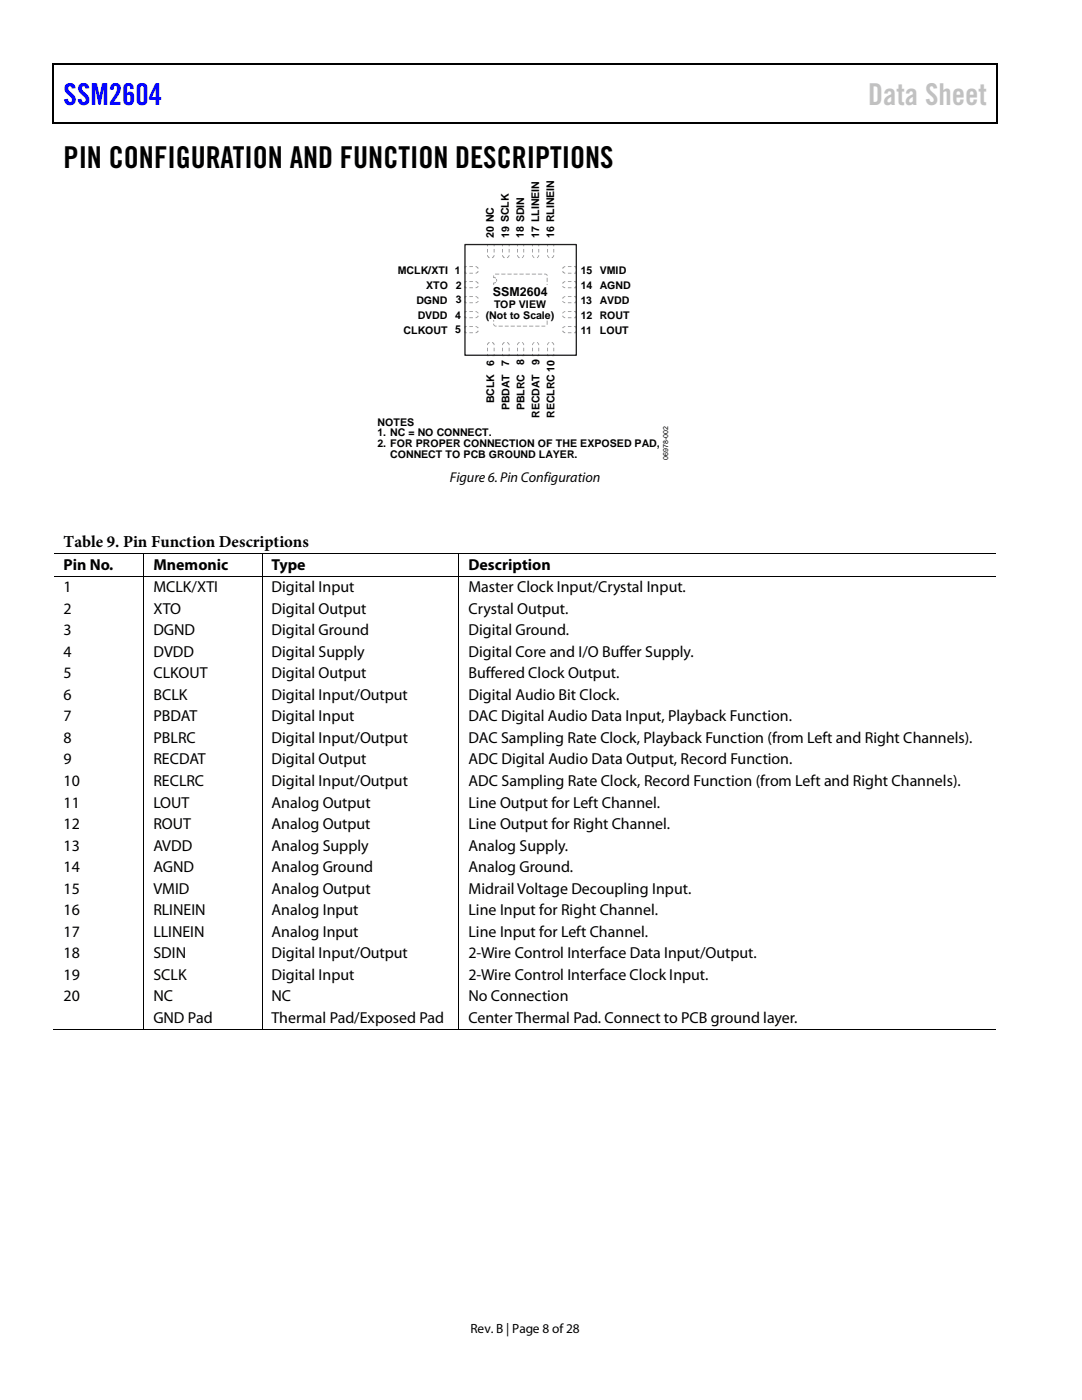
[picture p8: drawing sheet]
<svg xmlns="http://www.w3.org/2000/svg" width="216mm" height="279mm" viewBox="0 0 216 279" stroke-linecap="round" stroke-linejoin="round" font-family="sans-serif">
<defs><g id="words">
<text font-size="6" fill="#00f" x="12.7" y="20.9">SSM2604</text>
<text font-size="6" fill="#c1c1c1" x="173.2" y="20.9">Data Sheet</text>
<text font-size="6" x="12.7" y="33.6">PIN CONFIGURATION AND FUNCTION DESCRIPTIONS</text>
<text font-size="3.3" x="12.7" y="109.2">Table 9. Pin Function Descriptions</text>
<g font-size="3.2">
<text x="12.7" y="113.7">Pin No.</text>
<text x="30.6" y="113.7">Mnemonic</text>
<text x="54.2" y="113.7">Type</text>
<text x="93.5" y="113.7">Description</text>
<text x="12.7" y="118.2">1</text>
<text x="30.6" y="118.2">MCLK/XTI</text>
<text x="54.2" y="118.2">Digital Input</text>
<text x="93.5" y="118.2">Master Clock Input/Crystal Input.</text>
<text x="12.7" y="122.5">2</text>
<text x="30.6" y="122.5">XTO</text>
<text x="54.2" y="122.5">Digital Output</text>
<text x="93.5" y="122.5">Crystal Output.</text>
<text x="12.7" y="126.8">3</text>
<text x="12.7" y="131.1">4</text>
<text x="30.6" y="126.8">DGND</text>
<text x="30.6" y="131.1">DVDD</text>
<text x="54.2" y="126.8">Digital Ground</text>
<text x="54.2" y="131.1">Digital Supply</text>
<text x="93.5" y="126.8">Digital Ground.</text>
<text x="93.5" y="131.1">Digital Core and I/O Buffer Supply.</text>
<text x="12.7" y="135.4">5</text>
<text x="30.6" y="135.4">CLKOUT</text>
<text x="54.2" y="135.4">Digital Output</text>
<text x="93.5" y="135.4">Buffered Clock Output.</text>
<text x="12.7" y="139.7">6</text>
<text x="12.7" y="144">7</text>
<text x="30.6" y="139.7">BCLK</text>
<text x="30.6" y="144">PBDAT</text>
<text x="54.2" y="139.7">Digital Input/Output</text>
<text x="54.2" y="144">Digital Input</text>
<text x="93.5" y="139.7">Digital Audio Bit Clock.</text>
<text x="93.5" y="144">DAC Digital Audio Data Input, Playback Function.</text>
<text x="12.7" y="148.3">8</text>
<text x="30.6" y="148.3">PBLRC</text>
<text x="54.2" y="148.3">Digital Input/Output</text>
<text x="93.5" y="148.3">DAC Sampling Rate Clock, Playback Function (from Left and Right Channels).</text>
<text x="12.7" y="152.6">9</text>
<text x="30.6" y="152.6">RECDAT</text>
<text x="54.2" y="152.6">Digital Output</text>
<text x="93.5" y="152.6">ADC Digital Audio Data Output, Record Function.</text>
<text x="12.7" y="156.8">10</text>
<text x="12.7" y="161.2">11</text>
<text x="30.6" y="156.8">RECLRC</text>
<text x="30.6" y="161.2">LOUT</text>
<text x="54.2" y="156.8">Digital Input/Output</text>
<text x="54.2" y="161.2">Analog Output</text>
<text x="93.5" y="156.8">ADC Sampling Rate Clock, Record Function (from Left and Right Channels).</text>
<text x="93.5" y="161.2">Line Output for Left Channel.</text>
<text x="12.7" y="165.4">12</text>
<text x="30.6" y="165.4">ROUT</text>
<text x="54.2" y="165.4">Analog Output</text>
<text x="93.5" y="165.4">Line Output for Right Channel.</text>
<text x="12.7" y="169.8">13</text>
<text x="30.6" y="169.8">AVDD</text>
<text x="54.2" y="169.8">Analog Supply</text>
<text x="93.5" y="169.8">Analog Supply.</text>
<text x="12.7" y="174">14</text>
<text x="12.7" y="178.4">15</text>
<text x="30.6" y="174">AGND</text>
<text x="30.6" y="178.4">VMID</text>
<text x="54.2" y="174">Analog Ground</text>
<text x="54.2" y="178.4">Analog Output</text>
<text x="93.5" y="174">Analog Ground.</text>
<text x="93.5" y="178.4">Midrail Voltage Decoupling Input.</text>
<text x="12.7" y="182.6">16</text>
<text x="30.6" y="182.6">RLINEIN</text>
<text x="54.2" y="182.6">Analog Input</text>
<text x="93.5" y="182.6">Line Input for Right Channel.</text>
<text x="12.7" y="186.9">17</text>
<text x="12.7" y="191.2">18</text>
<text x="30.6" y="191.2">SDIN</text>
<text x="30.6" y="186.9">LLINEIN</text>
<text x="54.2" y="191.2">Digital Input/Output</text>
<text x="54.2" y="186.9">Analog Input</text>
<text x="93.5" y="191.2">2-Wire Control Interface Data Input/Output.</text>
<text x="93.5" y="186.9">Line Input for Left Channel.</text>
<text x="12.7" y="195.5">19</text>
<text x="30.6" y="195.5">SCLK</text>
<text x="54.2" y="195.5">Digital Input</text>
<text x="93.5" y="195.5">2-Wire Control Interface Clock Input.</text>
<text x="12.7" y="199.8">20</text>
<text x="30.6" y="199.8">NC</text>
<text x="54.2" y="199.8">NC</text>
<text x="93.5" y="199.8">No Connection</text>
<text x="30.6" y="204.1">GND Pad</text>
<text x="54.2" y="204.1">Thermal Pad/Exposed Pad</text>
<text x="93.5" y="204.1">Center Thermal Pad. Connect to PCB ground layer.</text>
</g>
<text font-size="2.8" x="89.7" y="96.1">Figure 6. Pin Configuration</text>
<text font-size="2.7" x="93.9" y="266">Rev. B | Page 8 of28</text>
<text font-size="2.5" x="98.3" y="59">SSM2604</text>
<g font-size="2.1">
<text x="98.5" y="47.5" transform="rotate(-90 98.5 47.5)">20 NC</text>
<text x="101.6" y="47.5" transform="rotate(-90 101.6 47.5)">19 SCLK</text>
<text x="104.5" y="47.5" transform="rotate(-90 104.5 47.5)">18 SDIN</text>
<text x="107.6" y="47.5" transform="rotate(-90 107.6 47.5)">17 LLINEIN</text>
<text x="110.6" y="47.5" transform="rotate(-90 110.6 47.5)">16 RLINEIN</text>
<text x="79.4" y="54.7">MCLK/XTI 1</text>
<text x="85" y="57.7">XTO</text>
<text x="90.9" y="57.7">2</text>
<text x="115.9" y="54.6">15 VMID</text>
<text x="115.9" y="57.6">14 AGND</text>
<text x="83.1" y="60.6">DGND</text>
<text x="83.3" y="63.6">DVDD</text>
<text x="90.8" y="63.6">4</text>
<text x="90.9" y="60.5">3</text>
<text x="96.9" y="63.7">(Not to Scale)</text>
<text x="98.6" y="61.6">TOP VIEW</text>
<text x="115.9" y="60.6">13</text>
<text x="115.9" y="63.6">12 ROUT</text>
<text x="119.7" y="60.6">AVDD</text>
<text x="80.5" y="66.6">CLKOUT</text>
<text x="90.8" y="66.5">5</text>
<text x="115.9" y="66.6">11</text>
<text x="119.7" y="66.6">LOUT</text>
<text x="98.6" y="73" transform="rotate(-90 98.6 73)">6</text>
<text x="101.6" y="73" transform="rotate(-90 101.6 73)">7</text>
<text x="104.6" y="72.9" transform="rotate(-90 104.6 72.9)">8</text>
<text x="107.7" y="72.9" transform="rotate(-90 107.7 72.9)">9</text>
<text x="98.6" y="80.5" transform="rotate(-90 98.6 80.5)">BCLK</text>
<text x="101.7" y="81.9" transform="rotate(-90 101.7 81.9)">PBDAT</text>
<text x="104.7" y="81.9" transform="rotate(-90 104.7 81.9)">PBLRC</text>
<text x="107.7" y="83.4" transform="rotate(-90 107.7 83.4)">RECDAT</text>
<text x="110.7" y="83.4" transform="rotate(-90 110.7 83.4)">RECLRC 10</text>
<text x="75.3" y="85">NOTES</text>
<text x="75.3" y="87.1">1. NC = NO CONNECT.</text>
<text x="75.3" y="89.2">2. FOR PROPER CONNECTION OF THE EXPOSED PAD,</text>
<text x="77.9" y="91.3">CONNECT TO PCB GROUND LAYER.</text>
</g>
<text font-size="1.4" x="133.3" y="91.8" transform="rotate(-90 133.3 91.8)">06978-002</text>
</g></defs>
<path d="M10.5 12.7h.3v1h-.3zM10.5 12.7h.3v.3h-.3zM133.3 12.7h.3v.3h-.3zM198.8 12.7h.2v1h-.2zM198.8 12.7h.2v.3h-.2zM10.5 24.4h.3v.2h-.3zM133.1 24.4h.2v.2h-.2zM198.8 24.4h.2v.2h-.2z" fill="#000"/>
<path d="M10.7 13.7v10.7M10.8 12.8h122.5M133.6 12.8h65.2M198.9 13.7v10.7M10.8 24.5h188" fill="none" stroke="#000" stroke-width=".25"/>
<g fill="#969696">
<path d="M114.6 66.3h.2v-.2h.2v.4h-.4z"/>
<path d="M114.6 65.1h.4v.4h-.2v-.2h-.2z"/>
<path d="M114.6 60.3h.2v-.2h.2v.4h-.4z"/>
<path d="M114.6 59.1h.4v.4h-.2v-.2h-.2z"/>
<path d="M114.6 63.3h.2v-.2h.2v.4h-.4z"/>
<path d="M114.6 62.1h.4v.4h-.2v-.2h-.2z"/>
<path d="M114.6 57.3h.2v-.2h.2v.4h-.4z"/>
<path d="M114.6 56.1h.4v.4h-.2v-.2h-.2z"/>
<path d="M114.6 54.4h.2v-.2h.2v.4h-.4z"/>
<path d="M114.6 53.1h.4v.5h-.2v-.3h-.2z"/>
<path d="M110.1 48.7h.5v.5h-.2v-.3h-.3z"/>
<path d="M109.2 48.7h.4v.2h-.2v.3h-.2z"/>
<path d="M104.2 48.7h.4v.5h-.2v-.3h-.2z"/>
<path d="M103.2 48.7h.4v.2h-.2v.3h-.2z"/>
<path d="M107.1 48.7h.5v.5h-.2v-.3h-.3z"/>
<path d="M106.2 48.7h.4v.2h-.2v.3h-.2z"/>
<path d="M101.2 48.7h.5v.5h-.2v-.3h-.3z"/>
<path d="M100.2 48.7h.4v.2h-.2v.3h-.2z"/>
<path d="M98.2 48.7h.5v.5h-.2v-.3h-.3z"/>
<path d="M97.2 48.7h.4v.2h-.2v.3h-.2z"/>
<path d="M109.2 70.6h.2v.3h.2v.2h-.4z"/>
<path d="M110.1 70.9h.3v-.3h.2v.5h-.5z"/>
<path d="M103.2 70.6h.2v.3h.2v.2h-.4z"/>
<path d="M104.2 70.9h.2v-.3h.2v.5h-.4z"/>
<path d="M106.2 70.6h.2v.3h.2v.2h-.4z"/>
<path d="M107.1 70.9h.3v-.3h.2v.5h-.5z"/>
<path d="M100.2 70.6h.2v.3h.2v.2h-.4z"/>
<path d="M101.2 70.9h.3v-.3h.2v.5h-.5z"/>
<path d="M97.2 70.6h.2v.3h.2v.2h-.4z"/>
<path d="M98.2 70.9h.3v-.3h.2v.5h-.5z"/>
<path d="M92.7 65.1h.4v.2h-.2v.2h-.2z"/>
<path d="M92.7 66.1h.2v.2h.2v.2h-.4z"/>
<path d="M92.7 59.1h.4v.2h-.2v.2h-.2z"/>
<path d="M92.7 60.1h.2v.2h.2v.2h-.4z"/>
<path d="M92.7 62.1h.4v.2h-.2v.2h-.2z"/>
<path d="M92.7 63.1h.2v.2h.2v.2h-.4z"/>
<path d="M92.7 56.1h.4v.2h-.2v.2h-.2z"/>
<path d="M92.7 57.1h.2v.2h.2v.2h-.4z"/>
<path d="M92.7 53.1h.4v.2h-.2v.3h-.2z"/>
<path d="M92.7 54.2h.2v.2h.2v.2h-.4z"/>
<path d="M113.3 66.3v.2h.7v-.2zM112.2 66.1l.1 .2 .5 .2v-.2l-.4-.3zM112.3 65.3l-.1 .1 .2 .1 .4-.2v-.2zM113.3 65.1v.2h.7v-.2z"/>
<path d="M113.3 60.3v.2h.7v-.2zM112.2 60.1l.1 .2 .5 .2v-.2zM112.3 59.3l-.1 .2 .2 .1 .4-.3v-.2zM113.3 59.1v.2h.7v-.2z"/>
<path d="M113.3 63.3v.2h.7v-.2zM112.2 63.1l.1 .2 .5 .2v-.2l-.4-.3zM112.3 62.3l-.1 .2 .6-.2v-.2zM113.3 62.1v.2h.7v-.2z"/>
<path d="M113.3 57.3v.2h.7v-.2zM112.2 57.2l.6 .3v-.2l-.4-.2zM112.3 56.3l-.1 .2 .2 .1 .4-.3v-.2zM113.3 56.1v.2h.7v-.2z"/>
<path d="M113.3 54.4v.2h.7v-.2zM112.2 54.2l.1 .2 .5 .2v-.2l-.4-.3zM112.3 53.3l-.1 .3h.2l.4-.3v-.2zM113.3 53.1v.2h.7v-.2z"/>
<path d="M110.4 49.7v.7h.2v-.7zM110.4 50.9l-.3 .5v.1l.4-.3 .1-.3zM109.2 50.9l.2 .5 .2 .1-.2-.6zM109.2 49.7v.7h.2v-.7z"/>
<path d="M104.4 49.7v.7h.2v-.7zM104.4 50.9l-.2 .6 .3-.3 .1-.3zM103.2 50.9l.2 .5 .2 .1 .1-.1-.3-.5zM103.2 49.7v.7h.2v-.7z"/>
<path d="M107.4 49.7v.7h.2v-.7zM107.4 50.9l-.3 .6 .4-.3 .1-.3zM106.2 50.9l.2 .5 .2 .1-.2-.6zM106.2 49.7v.7h.2v-.7z"/>
<path d="M101.5 49.7v.7h.2v-.7zM101.5 50.9l-.3 .5v.1l.4-.3 .1-.3zM100.2 50.9l.2 .5 .2 .1 .1-.1-.3-.5zM100.2 49.7v.7h.2v-.7z"/>
<path d="M98.5 49.7v.7h.2v-.7zM98.5 50.9l-.3 .5v.1l.4-.3 .1-.3zM97.2 50.9l.2 .5 .2 .1 .1-.1-.3-.5zM97.2 49.7v.7h.2v-.7z"/>
<path d="M109.2 69.4v.7h.2v-.7zM109.4 68.4l-.2 .5h.2l.2-.6zM110.1 68.3v.1l.3 .3v.2h.2l-.1-.3zM110.4 69.4v.7h.2v-.7z"/>
<path d="M103.2 69.4v.7h.2v-.7zM103.4 68.4l-.2 .5h.2v-.2l.3-.3-.1-.1zM104.2 68.3l.2 .6h.2l-.1-.3zM104.4 69.4v.7h.2v-.7z"/>
<path d="M106.2 69.4v.7h.2v-.7zM106.4 68.4l-.2 .5h.2l.2-.6zM107.1 68.3l.3 .6h.2l-.1-.3zM107.4 69.4v.7h.2v-.7z"/>
<path d="M100.2 69.4v.7h.2v-.7zM100.4 68.4l-.2 .5h.2l.3-.5-.1-.1zM101.2 68.3v.1l.3 .5h.2l-.1-.3zM101.5 69.4v.7h.2v-.7z"/>
<path d="M97.2 69.4v.7h.2v-.7zM97.4 68.4l-.2 .5h.2l.3-.5-.1-.1zM98.2 68.3v.1l.3 .5h.2l-.1-.3zM98.5 69.4v.7h.2v-.7z"/>
<path d="M93.7 65.1v.2h.7v-.2zM94.9 65.1v.2l.4 .2 .2-.1zM94.9 66.3v.2l.3-.1 .3-.3-.2-.1zM93.7 66.3v.2h.7v-.2z"/>
<path d="M93.7 59.1v.2h.7v-.2zM94.9 59.1v.2l.4 .3 .2-.1-.1-.2zM94.9 60.3v.2h.3l.3-.4zM93.7 60.3v.2h.7v-.2z"/>
<path d="M93.7 62.1v.2h.7v-.2zM94.9 62.1v.2l.6 .2-.1-.2zM94.9 63.3v.2l.3-.1 .3-.3-.2-.1zM93.7 63.3v.2h.7v-.2z"/>
<path d="M93.7 56.1v.2h.7v-.2zM94.9 56.1v.2l.4 .3 .2-.1-.1-.2zM94.9 57.3v.2h.3l.3-.3-.2-.1zM93.7 57.3v.2h.7v-.2z"/>
<path d="M93.7 53.1v.2h.7v-.2zM94.9 53.1v.2l.4 .3h.2l-.1-.3zM94.9 54.4v.2h.3l.3-.4-.2-.1zM93.7 54.4v.2h.7v-.2z"/>
</g>
<path d="M92.8 48.8h22.2v22.1h-22.2z" fill="none" stroke="#231f20" stroke-width=".26"/>
<g fill="#969696">
<path d="M98.5 55l.1 .1-.1 .3 .3-.1 .1 .3-.5-.2z"/>
<path d="M99 55.7h.1v.5h-.1z"/>
<path d="M98.4 56.5l.5-.2-.1 .2h-.3l.1 .4-.2-.1z"/>
<path d="M98.8 54.6l.1 .2 .8-.1zM100 54.6l.1 .2 .8-.1zM101.3 54.6v.2l.8-.1zM102.5 54.6l.1 .2 .7-.1zM103.7 54.6v.2l.8-.1zM104.9 54.6v.2l.8-.1zM106.1 54.6l.1 .2 .8-.1zM107.3 54.6l.1 .2 .8-.1zM108.6 54.6l.5 .4h.2l-.3-.3zM109.1 55.5l.1 .8 .1-.8zM109.1 56.7l.1 .8 .1-.8zM109.1 57.9l.1 .9 .1-.8zM109.1 59.1l.1 .9 .1-.8zM109.1 60.3l.1 .9 .1-.8zM109.1 61.6l.1 .8 .1-.7zM109.1 62.8l.1 .8 .1-.8zM109.1 64v.8l.2-.1v-.7zM108 65l.1 .2 .7-.1zM106.8 65l.1 .2 .8-.1zM105.6 65v.2l.8-.1zM104.3 65l.1 .2 .8-.1zM103.1 65l.1 .2 .8-.1zM101.9 65v.2l.8-.1zM100.7 65l.1 .2 .7-.1zM99.5 65l.1 .2 .8-.1zM98.4 64.6v.1a.47 .47 0 0 0 .7 .4l-.4-.2-.1-.3zM98.5 63.4v.8l.1-.7zM98.5 62.2v.9l.1-.8zM98.5 61v.8l.1-.8zM98.5 59.7v.9l.1-.8zM98.4 58.6v.7l.2 .1v-.8zM98.4 57.3v.7l.2 .1v-.8z"/>
</g>
<path d="M98.2 57h11.2v6.9h-11.2z" fill="#fff"/>
<g fill="none" stroke="#000" stroke-width=".2">
<path d="M10.8 110.4h17.8M10.8 115h17.8M28.7 110.5v4.4M28.7 115.1v90.2M28.8 110.4h23.4M28.8 115h23.4M52.3 110.5v4.4M52.3 115.1v90.2M52.4 110.4h39.1M52.4 115h39.1M91.6 110.5v4.4M91.6 115.1v90.2"/>
<path d="M91.7 110.4h107.1M91.7 115h107.1M10.5 205.4h18.1M28.8 205.4h23.4M52.4 205.4h39.1M91.7 205.4h107.1"/>
</g>
<path d="M28.6 110.4h.2v.1h-.2zM28.6 114.9h.2v.2h-.2zM52.2 110.4h.2v.1h-.2zM52.2 114.9h.2v.2h-.2zM91.5 110.4h.2v.1h-.2zM91.5 114.9h.2v.2h-.2zM28.6 205.3h.2v.2h-.2zM52.2 205.3h.2v.2h-.2zM91.5 205.3h.2v.2h-.2z" fill="#000"/>
<use href="#words"/>
</svg>
